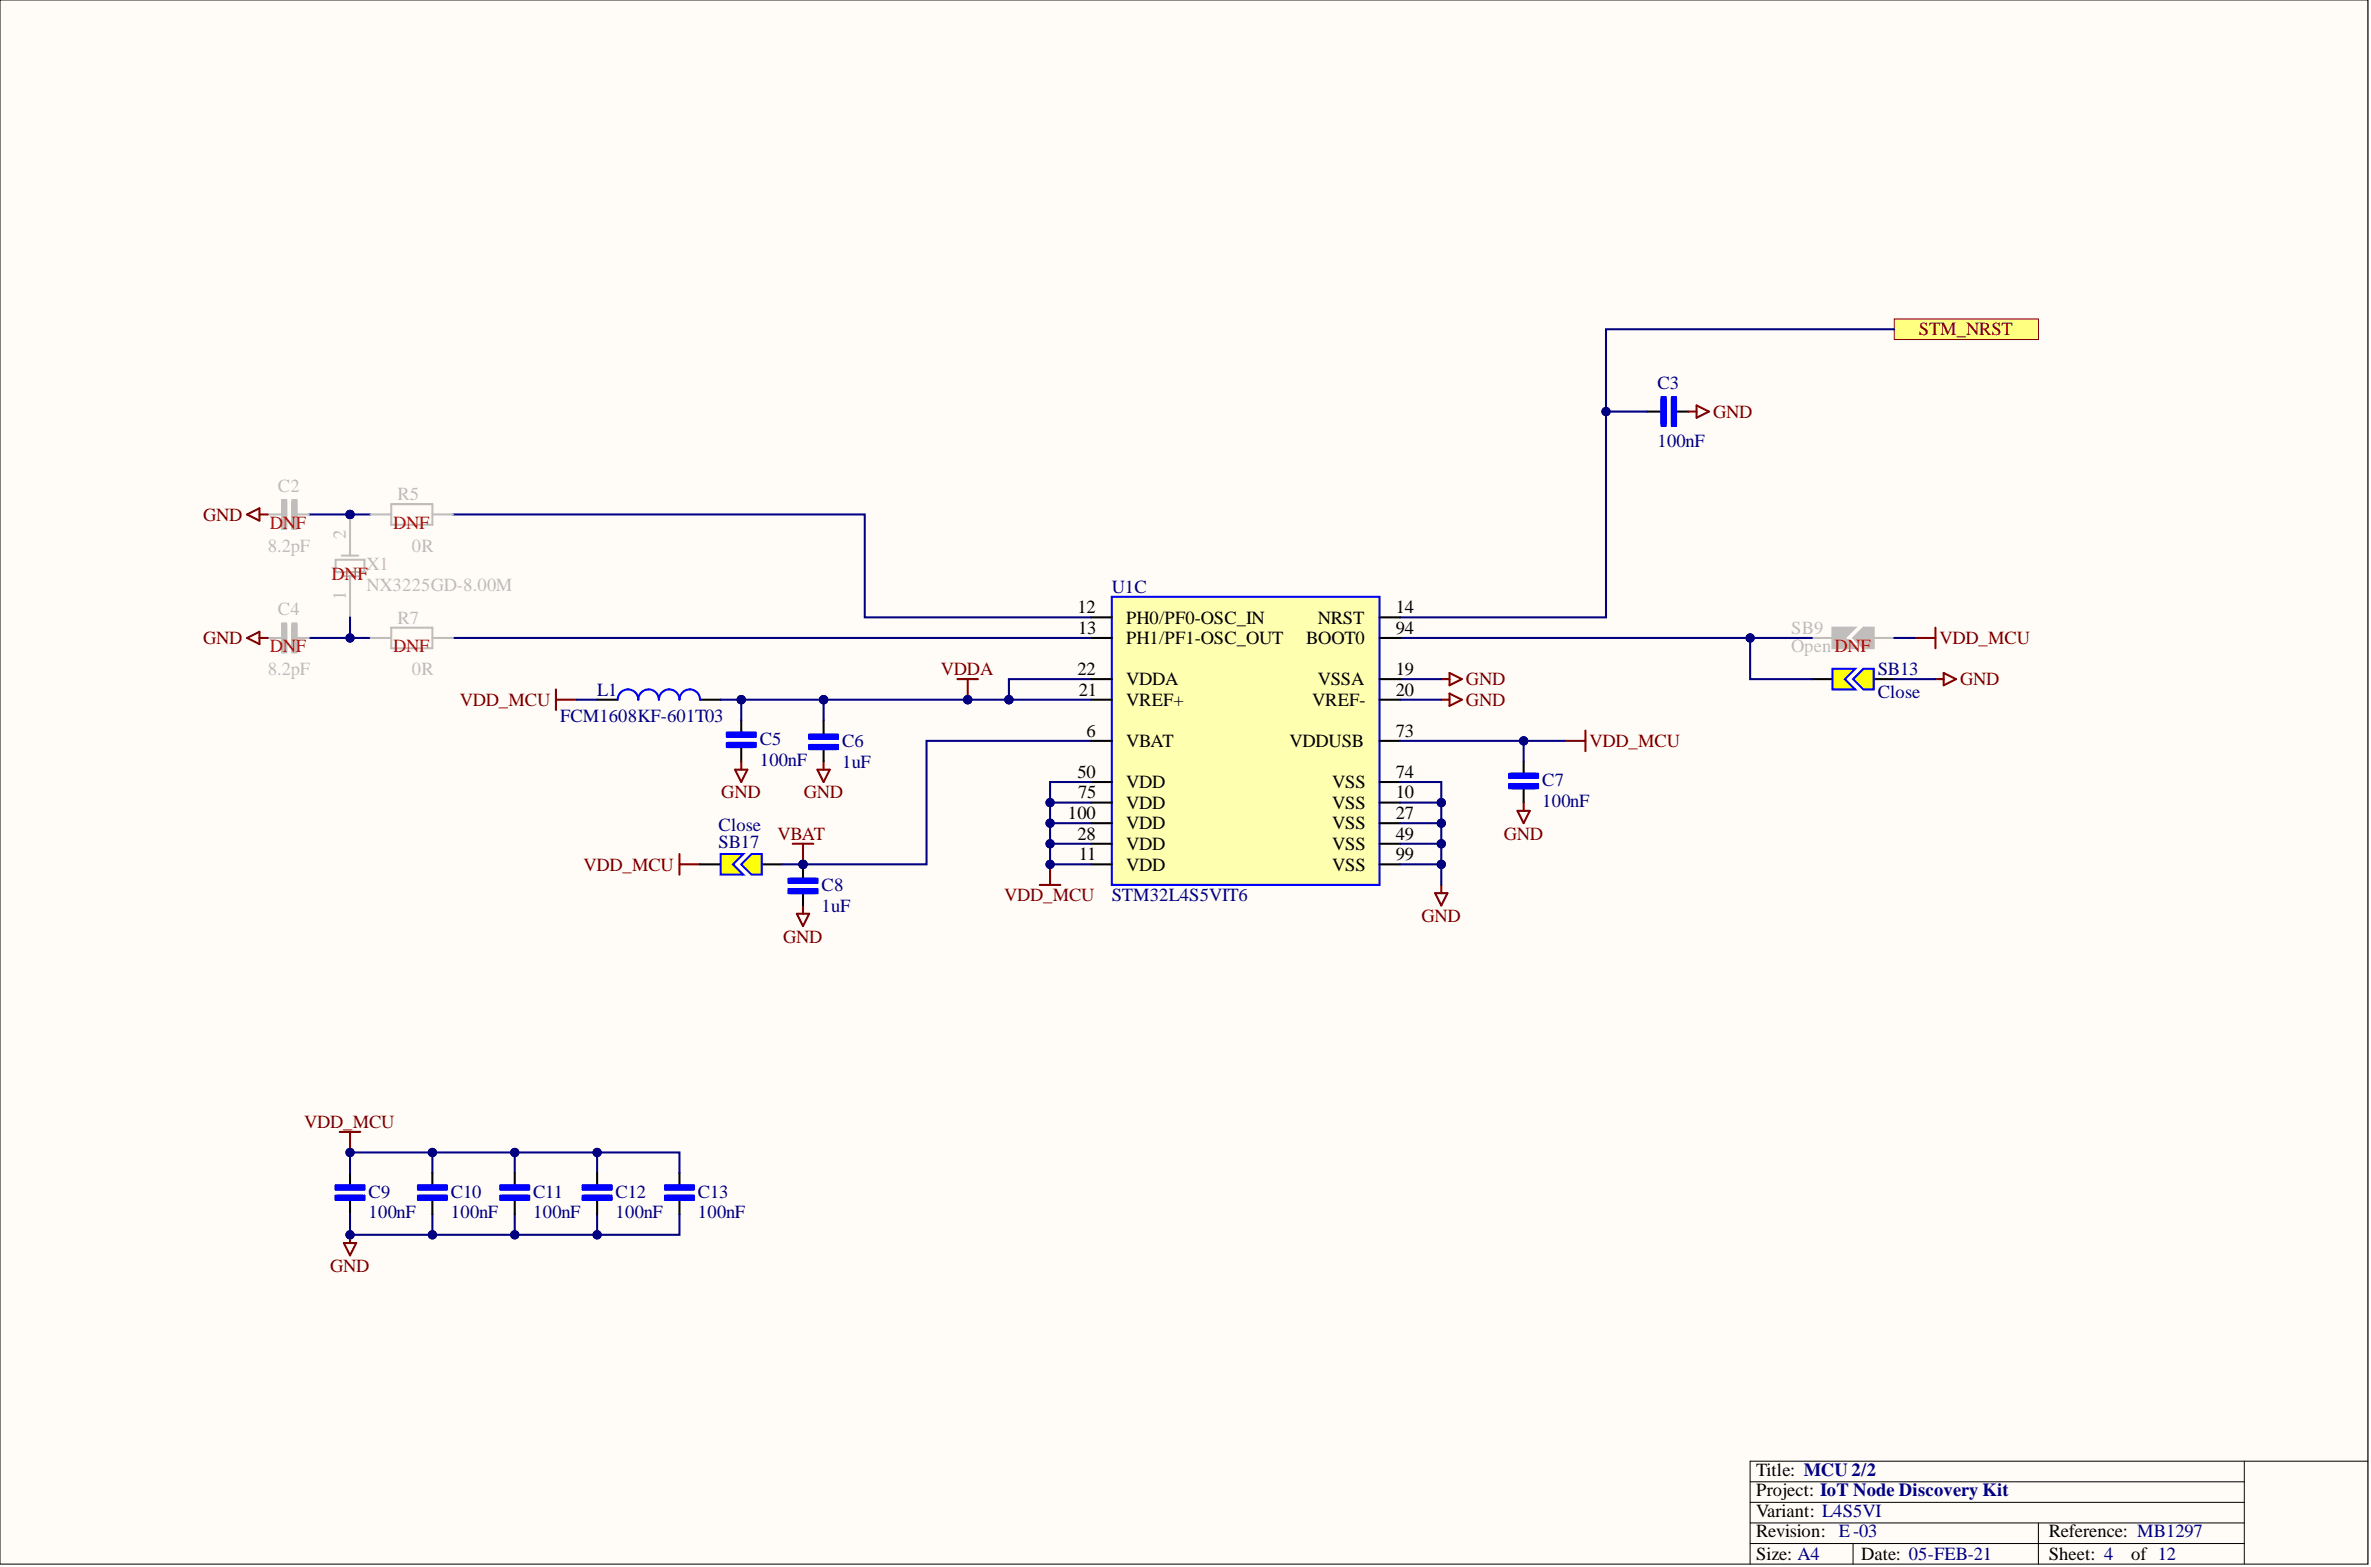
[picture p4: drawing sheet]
<svg xmlns="http://www.w3.org/2000/svg" width="292mm" height="193mm" viewBox="0 0 292 193" stroke-linecap="round" stroke-linejoin="round" font-family="sans-serif">
<defs><g id="words">
<g font-size="2.3" fill="#800000">
<text x="236.4" y="41.3">STM_NRST</text>
<text x="211" y="51.4">GND</text>
<text x="25" y="64.1">GND</text>
<text x="25" y="79.3">GND</text>
<text x="115.9" y="83.1">VDDA</text>
<text x="238.9" y="79.3">VDD_MCU</text>
<text x="56.7" y="86.9">VDD_MCU</text>
<text x="180.6" y="84.4">GND</text>
<text x="180.6" y="86.9">GND</text>
<text x="241.5" y="84.4">GND</text>
<text x="195.8" y="92">VDD_MCU</text>
<text x="88.9" y="98.3">GND</text>
<text x="99" y="98.3">GND</text>
<text x="71.9" y="107.2">VDD_MCU</text>
<text x="95.8" y="103.4">VBAT</text>
<text x="185.3" y="103.4">GND</text>
<text x="123.7" y="111">VDD_MCU</text>
<text x="175.1" y="113.5">GND</text>
<text x="96.5" y="116.1">GND</text>
<text x="37.5" y="138.9">VDD_MCU</text>
<text x="40.7" y="156.6">GND</text>
</g>
<g font-size="2.3" fill="#000080">
<text x="204.2" y="47.9">C3</text>
<text x="204.2" y="55">100nF</text>
<text x="137" y="73">U1C</text>
<text x="231.3" y="83.1">SB13</text>
<text x="69" y="89">FCM1608KF-601T03</text>
<text x="73.6" y="85.7">L1</text>
<text x="231.3" y="85.9">Close</text>
<text x="93.6" y="91.7">C5</text>
<text x="93.6" y="94.3">100nF</text>
<text x="103.7" y="92">C6</text>
<text x="103.7" y="94.5">1uF</text>
<text x="190" y="96.8">C7</text>
<text x="190" y="99.3">100nF</text>
<text x="88.5" y="104.4">SB17</text>
<text x="88.5" y="102.4">Close</text>
<text x="101.2" y="109.7">C8</text>
<text x="101.2" y="112.3">1uF</text>
<text x="137" y="111">STM32L4S5VIT6</text>
<text x="45.4" y="147.5">C9</text>
<text x="55.6" y="147.5">C10</text>
<text x="65.7" y="147.5">C11</text>
<text x="75.8" y="147.5">C12</text>
<text x="86" y="147.5">C13</text>
<text x="45.4" y="150">100nF</text>
<text x="55.6" y="150">100nF</text>
<text x="65.7" y="150">100nF</text>
<text x="75.8" y="150">100nF</text>
<text x="86" y="150">100nF</text>
</g>
<g font-size="2.3" fill="#f00">
<text x="33.2" y="65.1">D</text>
<text x="34.8" y="65.1">N</text>
<text x="36.4" y="65.1">F</text>
<text x="48.4" y="65.1">DNF</text>
<text x="40.8" y="71.5">DNF</text>
<text x="33.2" y="80.3">D</text>
<text x="34.8" y="80.3">N</text>
<text x="36.4" y="80.3">F</text>
<text x="48.4" y="80.3">DNF</text>
</g>
<g font-size="2.3" fill="#bfbebc">
<text x="34.2" y="60.6">C2</text>
<text x="49" y="61.6">R5</text>
<text x="33" y="67.9">8.2pF</text>
<text x="42.6" y="66.4" transform="rotate(-90 42.6 66.4)">2</text>
<text x="45.2" y="70.2">X1</text>
<text x="50.7" y="67.9">0R</text>
<text x="34.2" y="75.8">C4</text>
<text x="42.6" y="73.8" transform="rotate(-90 42.6 73.8)">1</text>
<text x="45.2" y="72.7">NX3225GD-8.00M</text>
<text x="49" y="76.8">R7</text>
<text x="33" y="83.1">8.2pF</text>
<text x="50.7" y="83.1">0R</text>
<text x="220.7" y="78.1">SB9</text>
<text x="220.7" y="80.3">OpenDNF</text>
</g>
<g font-size="2.3">
<text x="132.7" y="75.5">12</text>
<text x="138.8" y="76.8">PH0/PF0-OSC_IN</text>
<text x="162.3" y="76.8">NRST</text>
<text x="172" y="75.5">14</text>
<text x="132.7" y="83.1">22</text>
<text x="132.8" y="78.1">13</text>
<text x="138.8" y="79.3">PH1/PF1-OSC_OUT</text>
<text x="160.9" y="79.3">BOOT0</text>
<text x="172" y="83.1">19</text>
<text x="172" y="78.1">94</text>
<text x="132.9" y="85.7">21</text>
<text x="138.8" y="86.9">VREF+</text>
<text x="138.8" y="84.4">VDDA</text>
<text x="161.7" y="86.9">VREF-</text>
<text x="162.3" y="84.4">VSSA</text>
<text x="172" y="85.7">20</text>
<text x="132.7" y="95.8">50</text>
<text x="133.8" y="90.7">6</text>
<text x="138.8" y="92">VBAT</text>
<text x="158.9" y="92">VDDUSB</text>
<text x="172" y="90.7">73</text>
<text x="172" y="95.8">74</text>
<text x="131.6" y="100.9">100</text>
<text x="132.8" y="98.3">75</text>
<text x="138.8" y="97.1">VDD</text>
<text x="138.8" y="99.6">VDD</text>
<text x="164.1" y="99.6">VSS</text>
<text x="164.1" y="97.1">VSS</text>
<text x="172" y="98.3">10</text>
<text x="172" y="100.9">27</text>
<text x="132.7" y="103.4">28</text>
<text x="132.9" y="105.9">11</text>
<text x="138.8" y="107.2">VDD</text>
<text x="138.8" y="104.7">VDD</text>
<text x="138.8" y="102.1">VDD</text>
<text x="164.1" y="102.1">VSS</text>
<text x="164.1" y="104.7">VSS</text>
<text x="164.1" y="107.2">VSS</text>
<text x="172" y="103.4">49</text>
<text x="172" y="105.9">99</text>
<text x="216.4" y="181.7">Title: MCU 2/2</text>
<text x="216.4" y="184.3">Project: IoT Node Discovery Kit</text>
<text x="216.4" y="189.3">Revision: E-03</text>
<text x="216.4" y="186.8">Variant: L4S5VI</text>
<text x="252.4" y="189.3">Reference: MB1297</text>
<text x="216.4" y="192.1">Size: A4</text>
<text x="229.3" y="192.1">Date: 05-FEB-21</text>
<text x="252.4" y="192.1">Sheet: 4</text>
<text x="262.5" y="192.1">of 12</text>
</g>
</g></defs>
<path d="M0 0h291.7v192.6h-291.7z" fill-rule="evenodd" fill="#fffcf8"/>
<path d="M0 0h291.7v192.6h-291.7z" fill="none" stroke="#000" stroke-width=".12"/>
<path d="M0 0h291.7v192.6h-291.7z" fill-rule="evenodd" fill="#fffcf8"/>
<path d="M0 0h291.7v192.6h-291.7zM276.5 179.9v12.7M291.7 179.9h-76.1v12.7M215.6 182.5h60.9M215.6 185h60.9M215.6 190.1h60.9M215.6 187.5h60.9M228.3 190.1v2.5M251.1 187.5v5.1" fill="none" stroke="#000" stroke-width=".12"/>
<path d="M233.4 39.3h17.7v2.5h-17.7z" fill-rule="evenodd" fill="#ffff80"/>
<path d="M233.4 39.3h17.7v2.5h-17.7z" fill="none" stroke="#800000" stroke-width=".12"/>
<path d="M73.6 86.2h2.5M86.2 86.2h2.6" fill="none" stroke="#000" stroke-width=".25"/>
<path d="M76.1 86.2a1.27 1.27 0 0 1 1.3-1.3 1.27 1.27 0 0 1 1.2 1.3 1.27 1.27 0 0 1 1.3-1.3 1.27 1.27 0 0 1 1.3 1.3 1.27 1.27 0 0 1 1.2-1.3 1.27 1.27 0 0 1 1.3 1.3 1.27 1.27 0 0 1 1.3-1.3 1.27 1.27 0 0 1 1.2 1.3" fill="none" stroke="#00f" stroke-width=".25"/>
<path d="M118 83.6h2.5M119.2 83.6v2.6" fill="none" stroke="#800000" stroke-width=".25"/>
<circle cx="119.2" cy="86.2" r=".51" fill="#000080"/>
<circle cx="119.2" cy="86.2" r=".51" fill="none" stroke="#000080" stroke-width=".12"/>
<path d="M83.7 105.2v2.5M83.7 106.4h2.5M97.7 103.9h2.5M98.9 103.9v2.5" fill="none" stroke="#800000" stroke-width=".25"/>
<circle cx="98.9" cy="106.4" r=".51" fill="#000080"/>
<circle cx="98.9" cy="106.4" r=".51" fill="none" stroke="#000080" stroke-width=".12"/>
<path d="M68.5 84.9v2.5M68.5 86.2h2.5M128.1 109h2.5M129.4 106.4v2.6" fill="none" stroke="#800000" stroke-width=".25"/>
<circle cx="129.4" cy="106.4" r=".51" fill="#000080"/>
<circle cx="129.4" cy="106.4" r=".51" fill="none" stroke="#000080" stroke-width=".12"/>
<path d="M202.9 50.7h1.8M206.5 50.7h1.5M86.2 106.4h2.6M93.9 106.4h2.5" fill="none" stroke="#000" stroke-width=".25"/>
<path d="M204.7 48.9h.5v3.6h-.5zM206 48.9h.5v3.6h-.5z" fill="none" stroke="#00f" stroke-width=".25"/>
<path d="M205 49.2v3M206.2 49.2v3" fill="none" stroke="#00f" stroke-width=".76"/>
<path d="M208 50.7h1M209 49.9l1.5 .8-1.5 .7zM177.6 83.6h1M178.6 82.9l1.5 .7-1.5 .8zM98.2 112.5h1.5l-.8 1.5zM98.9 111.5v1M176.8 110h1.5l-.7 1.5zM177.6 109v1" fill="none" stroke="#800000" stroke-width=".25"/>
<path d="M91.3 106.4l1.3-1.2h1.3v2.5h-1.3z" fill-rule="evenodd" fill="#ff0"/>
<path d="M91.3 106.4l1.3-1.2h1.3v2.5h-1.3z" fill="none" stroke="#00f" stroke-width=".25"/>
<path d="M88.8 105.2h2.8l-1.3 1.2 1.3 1.3h-2.8z" fill-rule="evenodd" fill="#ff0"/>
<path d="M88.8 105.2h2.8l-1.3 1.2 1.3 1.3h-2.8z" fill="none" stroke="#00f" stroke-width=".25"/>
<circle cx="98.9" cy="106.4" r=".51" fill="#000080"/>
<circle cx="98.9" cy="106.4" r=".51" fill="none" stroke="#000080" stroke-width=".12"/>
<path d="M98.9 106.4v1.8" fill="none" stroke="#000" stroke-width=".25"/>
<circle cx="98.9" cy="106.4" r=".51" fill="#000080"/>
<circle cx="98.9" cy="106.4" r=".51" fill="none" stroke="#000080" stroke-width=".12"/>
<path d="M223.2 83.6h2.6M230.8 83.6h2.6M98.9 110v1.5" fill="none" stroke="#000" stroke-width=".25"/>
<path d="M97.2 109.5h3.5v.5h-3.5zM97.2 108.2h3.5v.5h-3.5z" fill="none" stroke="#00f" stroke-width=".25"/>
<path d="M97.4 109.7h3M97.4 108.5h3" fill="none" stroke="#00f" stroke-width=".76"/>
<path d="M235.9 78.6h2.5M238.4 77.3v2.5M238.4 83.6h1.1M239.5 82.9l1.5 .7-1.5 .8z" fill="none" stroke="#800000" stroke-width=".25"/>
<path d="M228.3 83.6l1.3-1.2h1.2v2.5h-1.2z" fill-rule="evenodd" fill="#ff0"/>
<path d="M228.3 83.6l1.3-1.2h1.2v2.5h-1.2z" fill="none" stroke="#00f" stroke-width=".25"/>
<path d="M225.8 82.4h2.7l-1.2 1.2 1.2 1.3h-2.7z" fill-rule="evenodd" fill="#ff0"/>
<path d="M225.8 82.4h2.7l-1.2 1.2 1.2 1.3h-2.7z" fill="none" stroke="#00f" stroke-width=".25"/>
<path d="M223.2 78.6h2.6M230.8 78.6h2.6" fill="none" stroke="#bfbebc" stroke-width=".25"/>
<path d="M228.3 78.6l1.3-1.3h1.2v2.5h-1.2z" fill-rule="evenodd" fill="#bfbebc"/>
<path d="M228.3 78.6l1.3-1.3h1.2v2.5h-1.2z" fill="none" stroke="#bfbebc" stroke-width=".25"/>
<path d="M225.8 77.3h2.7l-1.2 1.3 1.2 1.2h-2.7z" fill-rule="evenodd" fill="#bfbebc"/>
<path d="M225.8 77.3h2.7l-1.2 1.3 1.2 1.2h-2.7z" fill="none" stroke="#bfbebc" stroke-width=".25"/>
<path d="M91.3 88.7v1.5M91.3 92v1.8" fill="none" stroke="#000" stroke-width=".25"/>
<path d="M89.5 90.2h3.6v.5h-3.6zM89.5 91.5h3.6v.5h-3.6z" fill="none" stroke="#00f" stroke-width=".25"/>
<path d="M89.8 90.5h3M89.8 91.7h3" fill="none" stroke="#00f" stroke-width=".76"/>
<path d="M90.6 94.8h1.5l-.8 1.5zM91.3 93.8v1M41.9 139.4h2.5M43.1 139.4v2.5" fill="none" stroke="#800000" stroke-width=".25"/>
<circle cx="43.1" cy="141.9" r=".51" fill="#000080"/>
<circle cx="43.1" cy="141.9" r=".51" fill="none" stroke="#000080" stroke-width=".12"/>
<path d="M42.4 153.1h1.5l-.8 1.5zM43.1 152.1v1" fill="none" stroke="#800000" stroke-width=".25"/>
<circle cx="43.1" cy="152.1" r=".51" fill="#000080"/>
<circle cx="43.1" cy="152.1" r=".51" fill="none" stroke="#000080" stroke-width=".12"/>
<path d="M134.4 83.6h-10.1v2.6" fill="none" stroke="#000080" stroke-width=".25"/>
<circle cx="124.3" cy="86.2" r=".51" fill="#000080"/>
<circle cx="124.3" cy="86.2" r=".51" fill="none" stroke="#000080" stroke-width=".12"/>
<path d="M71 86.2h2.6M134.4 91.2h-20.3v15.2h-17.7" fill="none" stroke="#000080" stroke-width=".25"/>
<circle cx="98.9" cy="106.4" r=".51" fill="#000080"/>
<circle cx="98.9" cy="106.4" r=".51" fill="none" stroke="#000080" stroke-width=".12"/>
<path d="M197.9 50.7h5M172.5 83.6h5.1" fill="none" stroke="#000080" stroke-width=".25"/>
<circle cx="197.9" cy="50.7" r=".51" fill="#000080"/>
<circle cx="197.9" cy="50.7" r=".51" fill="none" stroke="#000080" stroke-width=".12"/>
<path d="M233.4 40.5h-35.5v35.5h-25.4" fill="none" stroke="#000080" stroke-width=".25"/>
<circle cx="197.9" cy="50.7" r=".51" fill="#000080"/>
<circle cx="197.9" cy="50.7" r=".51" fill="none" stroke="#000080" stroke-width=".12"/>
<path d="M172.5 78.6h50.7M233.4 78.6h2.5M233.4 83.6h5" fill="none" stroke="#000080" stroke-width=".25"/>
<circle cx="215.6" cy="78.6" r=".51" fill="#000080"/>
<circle cx="215.6" cy="78.6" r=".51" fill="none" stroke="#000080" stroke-width=".12"/>
<path d="M91.3 86.2v2.5" fill="none" stroke="#000080" stroke-width=".25"/>
<circle cx="91.3" cy="86.2" r=".51" fill="#000080"/>
<circle cx="91.3" cy="86.2" r=".51" fill="none" stroke="#000080" stroke-width=".12"/>
<path d="M53.3 149.5v2.6" fill="none" stroke="#000080" stroke-width=".25"/>
<circle cx="53.3" cy="152.1" r=".51" fill="#000080"/>
<circle cx="53.3" cy="152.1" r=".51" fill="none" stroke="#000080" stroke-width=".12"/>
<path d="M63.4 149.5v2.6" fill="none" stroke="#000080" stroke-width=".25"/>
<circle cx="63.4" cy="152.1" r=".51" fill="#000080"/>
<circle cx="63.4" cy="152.1" r=".51" fill="none" stroke="#000080" stroke-width=".12"/>
<path d="M53.3 141.9v2.6" fill="none" stroke="#000080" stroke-width=".25"/>
<circle cx="53.3" cy="141.9" r=".51" fill="#000080"/>
<circle cx="53.3" cy="141.9" r=".51" fill="none" stroke="#000080" stroke-width=".12"/>
<path d="M63.4 141.9v2.6" fill="none" stroke="#000080" stroke-width=".25"/>
<circle cx="63.4" cy="141.9" r=".51" fill="#000080"/>
<circle cx="63.4" cy="141.9" r=".51" fill="none" stroke="#000080" stroke-width=".12"/>
<path d="M73.6 141.9v2.6" fill="none" stroke="#000080" stroke-width=".25"/>
<circle cx="73.6" cy="141.9" r=".51" fill="#000080"/>
<circle cx="73.6" cy="141.9" r=".51" fill="none" stroke="#000080" stroke-width=".12"/>
<path d="M73.6 149.5v2.6" fill="none" stroke="#000080" stroke-width=".25"/>
<circle cx="73.6" cy="152.1" r=".51" fill="#000080"/>
<circle cx="73.6" cy="152.1" r=".51" fill="none" stroke="#000080" stroke-width=".12"/>
<circle cx="43.1" cy="63.4" r=".51" fill="#000080"/>
<circle cx="43.1" cy="63.4" r=".51" fill="none" stroke="#000080" stroke-width=".12"/>
<path d="M43.1 63.4v5M43.1 71v5" fill="none" stroke="#bfbebc" stroke-width=".25"/>
<circle cx="43.1" cy="63.4" r=".51" fill="#000080"/>
<circle cx="43.1" cy="63.4" r=".51" fill="none" stroke="#000080" stroke-width=".12"/>
<path d="M41.3 68.9h3.6v1.6h-3.6zM42.1 68.4h2M42.1 71h2" fill="none" stroke="#bfbebc" stroke-width=".25"/>
<path d="M43.1 76v2.6" fill="none" stroke="#000080" stroke-width=".25"/>
<circle cx="43.1" cy="78.6" r=".51" fill="#000080"/>
<circle cx="43.1" cy="78.6" r=".51" fill="none" stroke="#000080" stroke-width=".12"/>
<path d="M38 78.6h7.7M55.8 78.6h78.6" fill="none" stroke="#000080" stroke-width=".25"/>
<circle cx="43.1" cy="78.6" r=".51" fill="#000080"/>
<circle cx="43.1" cy="78.6" r=".51" fill="none" stroke="#000080" stroke-width=".12"/>
<path d="M38 63.4h7.7" fill="none" stroke="#000080" stroke-width=".25"/>
<circle cx="43.1" cy="63.4" r=".51" fill="#000080"/>
<circle cx="43.1" cy="63.4" r=".51" fill="none" stroke="#000080" stroke-width=".12"/>
<path d="M137 73.5h33v35.5h-33z" fill-rule="evenodd" fill="#ffffb0"/>
<path d="M137 73.5h33v35.5h-33z" fill="none" stroke="#00f" stroke-width=".25"/>
<g fill="none" stroke="#000" stroke-width=".25">
<path d="M134.4 76h2.6M134.4 78.6h2.6M170 76h2.5M170 78.6h2.5M134.4 98.8h2.6M134.4 83.6h2.6M134.4 86.2h2.6M134.4 91.2h2.6M134.4 96.3h2.6M170 98.8h2.5M170 83.6h2.5M170 86.2h2.5"/>
<path d="M170 91.2h2.5M170 96.3h2.5M134.4 106.4h2.6M134.4 103.9h2.6M134.4 101.4h2.6M170 106.4h2.5M170 103.9h2.5M170 101.4h2.5"/>
</g>
<path d="M129.4 98.8h5" fill="none" stroke="#000080" stroke-width=".25"/>
<circle cx="129.4" cy="98.8" r=".51" fill="#000080"/>
<circle cx="129.4" cy="98.8" r=".51" fill="none" stroke="#000080" stroke-width=".12"/>
<path d="M129.4 101.4h5" fill="none" stroke="#000080" stroke-width=".25"/>
<circle cx="129.4" cy="101.4" r=".51" fill="#000080"/>
<circle cx="129.4" cy="101.4" r=".51" fill="none" stroke="#000080" stroke-width=".12"/>
<path d="M129.4 103.9h5" fill="none" stroke="#000080" stroke-width=".25"/>
<circle cx="129.4" cy="103.9" r=".51" fill="#000080"/>
<circle cx="129.4" cy="103.9" r=".51" fill="none" stroke="#000080" stroke-width=".12"/>
<path d="M172.5 96.3h5.1v12.7" fill="none" stroke="#000080" stroke-width=".25"/>
<circle cx="177.6" cy="98.8" r=".51" fill="#000080"/>
<circle cx="177.6" cy="98.8" r=".51" fill="none" stroke="#000080" stroke-width=".12"/>
<circle cx="177.6" cy="101.4" r=".51" fill="#000080"/>
<circle cx="177.6" cy="101.4" r=".51" fill="none" stroke="#000080" stroke-width=".12"/>
<circle cx="177.6" cy="103.9" r=".51" fill="#000080"/>
<circle cx="177.6" cy="103.9" r=".51" fill="none" stroke="#000080" stroke-width=".12"/>
<circle cx="177.6" cy="106.4" r=".51" fill="#000080"/>
<circle cx="177.6" cy="106.4" r=".51" fill="none" stroke="#000080" stroke-width=".12"/>
<path d="M172.5 98.8h5.1" fill="none" stroke="#000080" stroke-width=".25"/>
<circle cx="177.6" cy="98.8" r=".51" fill="#000080"/>
<circle cx="177.6" cy="98.8" r=".51" fill="none" stroke="#000080" stroke-width=".12"/>
<path d="M172.5 101.4h5.1" fill="none" stroke="#000080" stroke-width=".25"/>
<circle cx="177.6" cy="101.4" r=".51" fill="#000080"/>
<circle cx="177.6" cy="101.4" r=".51" fill="none" stroke="#000080" stroke-width=".12"/>
<path d="M172.5 103.9h5.1" fill="none" stroke="#000080" stroke-width=".25"/>
<circle cx="177.6" cy="103.9" r=".51" fill="#000080"/>
<circle cx="177.6" cy="103.9" r=".51" fill="none" stroke="#000080" stroke-width=".12"/>
<path d="M172.5 106.4h5.1" fill="none" stroke="#000080" stroke-width=".25"/>
<circle cx="177.6" cy="106.4" r=".51" fill="#000080"/>
<circle cx="177.6" cy="106.4" r=".51" fill="none" stroke="#000080" stroke-width=".12"/>
<path d="M215.6 78.6v5h7.6" fill="none" stroke="#000080" stroke-width=".25"/>
<circle cx="215.6" cy="78.6" r=".51" fill="#000080"/>
<circle cx="215.6" cy="78.6" r=".51" fill="none" stroke="#000080" stroke-width=".12"/>
<path d="M100.7 94.8h1.5l-.7 1.5zM101.5 93.8v1" fill="none" stroke="#800000" stroke-width=".25"/>
<path d="M101.5 88.7v1.8M101.5 92.2v1.6" fill="none" stroke="#000" stroke-width=".25"/>
<path d="M99.7 91.7h3.5v.5h-3.5zM99.7 90.5h3.5v.5h-3.5z" fill="none" stroke="#00f" stroke-width=".25"/>
<path d="M99.9 92h3.1M99.9 90.7h3.1" fill="none" stroke="#00f" stroke-width=".76"/>
<path d="M101.5 86.2v2.5" fill="none" stroke="#000080" stroke-width=".25"/>
<circle cx="101.5" cy="86.2" r=".51" fill="#000080"/>
<circle cx="101.5" cy="86.2" r=".51" fill="none" stroke="#000080" stroke-width=".12"/>
<path d="M177.6 86.2h1M178.6 85.4l1.5 .8-1.5 .7zM192.8 91.2h2.5M195.3 90v2.5" fill="none" stroke="#800000" stroke-width=".25"/>
<path d="M172.5 91.2h20.3M172.5 86.2h5.1" fill="none" stroke="#000080" stroke-width=".25"/>
<circle cx="187.7" cy="91.2" r=".51" fill="#000080"/>
<circle cx="187.7" cy="91.2" r=".51" fill="none" stroke="#000080" stroke-width=".12"/>
<path d="M187.7 93.8v1.5M187.7 97.1v1.7" fill="none" stroke="#000" stroke-width=".25"/>
<path d="M185.9 95.3h3.6v.5h-3.6zM185.9 96.6h3.6v.5h-3.6z" fill="none" stroke="#00f" stroke-width=".25"/>
<path d="M186.2 95.5h3M186.2 96.8h3" fill="none" stroke="#00f" stroke-width=".76"/>
<path d="M186.9 99.9h1.6l-.8 1.5zM187.7 98.8v1.1" fill="none" stroke="#800000" stroke-width=".25"/>
<path d="M187.7 91.2v2.6" fill="none" stroke="#000080" stroke-width=".25"/>
<circle cx="187.7" cy="91.2" r=".51" fill="#000080"/>
<circle cx="187.7" cy="91.2" r=".51" fill="none" stroke="#000080" stroke-width=".12"/>
<path d="M55.8 63.4h50.7v12.6h27.9M134.4 96.3h-5v10.1h5" fill="none" stroke="#000080" stroke-width=".25"/>
<g fill="none" stroke="#bfbebc" stroke-width=".25">
<path d="M33 63.4h1.8M33 78.6h1.8M34.8 61.6h.5v3.5h-.5zM34.8 76.8h.5v3.5h-.5zM36 61.6h.5v3.5h-.5zM36 76.8h.5v3.5h-.5zM36.5 63.4h1.5M36.5 78.6h1.5M45.7 63.4h2.5M45.7 78.6h2.5M48.2 62.1h5.1v2.5h-5.1zM48.2 77.3h5.1v2.5h-5.1z"/>
<path d="M53.3 63.4h2.5M53.3 78.6h2.5"/>
</g>
<path d="M35 61.8v3.1M35 77v3.1M36.3 61.8v3.1M36.3 77v3.1" fill="none" stroke="#bfbebc" stroke-width=".76"/>
<path d="M30.4 63.4l1.6-.8v1.5zM30.4 78.6l1.6-.8v1.5zM32 63.4h1M32 78.6h1" fill="none" stroke="#800000" stroke-width=".25"/>
<circle cx="129.4" cy="98.8" r=".51" fill="#000080"/>
<circle cx="129.4" cy="98.8" r=".51" fill="none" stroke="#000080" stroke-width=".12"/>
<circle cx="129.4" cy="101.4" r=".51" fill="#000080"/>
<circle cx="129.4" cy="101.4" r=".51" fill="none" stroke="#000080" stroke-width=".12"/>
<circle cx="129.4" cy="103.9" r=".51" fill="#000080"/>
<circle cx="129.4" cy="103.9" r=".51" fill="none" stroke="#000080" stroke-width=".12"/>
<circle cx="129.4" cy="106.4" r=".51" fill="#000080"/>
<circle cx="129.4" cy="106.4" r=".51" fill="none" stroke="#000080" stroke-width=".12"/>
<path d="M43.1 144.5v1.5M43.1 147.8v1.7M53.3 144.5v1.5M53.3 147.8v1.7M63.4 144.5v1.5M63.4 147.8v1.7M73.6 144.5v1.5M73.6 147.8v1.7M83.7 144.5v1.5M83.7 147.8v1.7" fill="none" stroke="#000" stroke-width=".25"/>
<path d="M41.3 146h3.6v.5h-3.6zM41.3 147.2h3.6v.6h-3.6zM51.5 146h3.5v.5h-3.5zM51.5 147.2h3.5v.6h-3.5zM61.6 146h3.6v.5h-3.6zM61.6 147.2h3.6v.6h-3.6zM71.8 146h3.5v.5h-3.5zM71.8 147.2h3.5v.6h-3.5zM81.9 146h3.6v.5h-3.6zM81.9 147.2h3.6v.6h-3.6z" fill="none" stroke="#00f" stroke-width=".25"/>
<path d="M41.6 146.2h3M41.6 147.5h3M51.7 146.2h3.1M51.7 147.5h3.1M61.9 146.2h3M61.9 147.5h3M72 146.2h3.1M72 147.5h3.1M82.2 146.2h3M82.2 147.5h3" fill="none" stroke="#00f" stroke-width=".76"/>
<path d="M43.1 149.5v2.6h40.6v-2.6" fill="none" stroke="#000080" stroke-width=".25"/>
<circle cx="43.1" cy="152.1" r=".51" fill="#000080"/>
<circle cx="43.1" cy="152.1" r=".51" fill="none" stroke="#000080" stroke-width=".12"/>
<circle cx="53.3" cy="152.1" r=".51" fill="#000080"/>
<circle cx="53.3" cy="152.1" r=".51" fill="none" stroke="#000080" stroke-width=".12"/>
<circle cx="63.4" cy="152.1" r=".51" fill="#000080"/>
<circle cx="63.4" cy="152.1" r=".51" fill="none" stroke="#000080" stroke-width=".12"/>
<circle cx="73.6" cy="152.1" r=".51" fill="#000080"/>
<circle cx="73.6" cy="152.1" r=".51" fill="none" stroke="#000080" stroke-width=".12"/>
<path d="M43.1 144.5v-2.6h40.6v2.6" fill="none" stroke="#000080" stroke-width=".25"/>
<circle cx="43.1" cy="141.9" r=".51" fill="#000080"/>
<circle cx="43.1" cy="141.9" r=".51" fill="none" stroke="#000080" stroke-width=".12"/>
<circle cx="53.3" cy="141.9" r=".51" fill="#000080"/>
<circle cx="53.3" cy="141.9" r=".51" fill="none" stroke="#000080" stroke-width=".12"/>
<circle cx="63.4" cy="141.9" r=".51" fill="#000080"/>
<circle cx="63.4" cy="141.9" r=".51" fill="none" stroke="#000080" stroke-width=".12"/>
<circle cx="73.6" cy="141.9" r=".51" fill="#000080"/>
<circle cx="73.6" cy="141.9" r=".51" fill="none" stroke="#000080" stroke-width=".12"/>
<path d="M88.8 86.2h2.5" fill="none" stroke="#000080" stroke-width=".25"/>
<circle cx="91.3" cy="86.2" r=".51" fill="#000080"/>
<circle cx="91.3" cy="86.2" r=".51" fill="none" stroke="#000080" stroke-width=".12"/>
<path d="M91.3 86.2h10.2" fill="none" stroke="#000080" stroke-width=".25"/>
<circle cx="91.3" cy="86.2" r=".51" fill="#000080"/>
<circle cx="91.3" cy="86.2" r=".51" fill="none" stroke="#000080" stroke-width=".12"/>
<circle cx="101.5" cy="86.2" r=".51" fill="#000080"/>
<circle cx="101.5" cy="86.2" r=".51" fill="none" stroke="#000080" stroke-width=".12"/>
<path d="M101.5 86.2h17.7" fill="none" stroke="#000080" stroke-width=".25"/>
<circle cx="101.5" cy="86.2" r=".51" fill="#000080"/>
<circle cx="101.5" cy="86.2" r=".51" fill="none" stroke="#000080" stroke-width=".12"/>
<circle cx="119.2" cy="86.2" r=".51" fill="#000080"/>
<circle cx="119.2" cy="86.2" r=".51" fill="none" stroke="#000080" stroke-width=".12"/>
<path d="M119.2 86.2h5.1" fill="none" stroke="#000080" stroke-width=".25"/>
<circle cx="119.2" cy="86.2" r=".51" fill="#000080"/>
<circle cx="119.2" cy="86.2" r=".51" fill="none" stroke="#000080" stroke-width=".12"/>
<circle cx="124.3" cy="86.2" r=".51" fill="#000080"/>
<circle cx="124.3" cy="86.2" r=".51" fill="none" stroke="#000080" stroke-width=".12"/>
<path d="M124.3 86.2h10.1" fill="none" stroke="#000080" stroke-width=".25"/>
<circle cx="124.3" cy="86.2" r=".51" fill="#000080"/>
<circle cx="124.3" cy="86.2" r=".51" fill="none" stroke="#000080" stroke-width=".12"/>
<use href="#words"/>
</svg>
